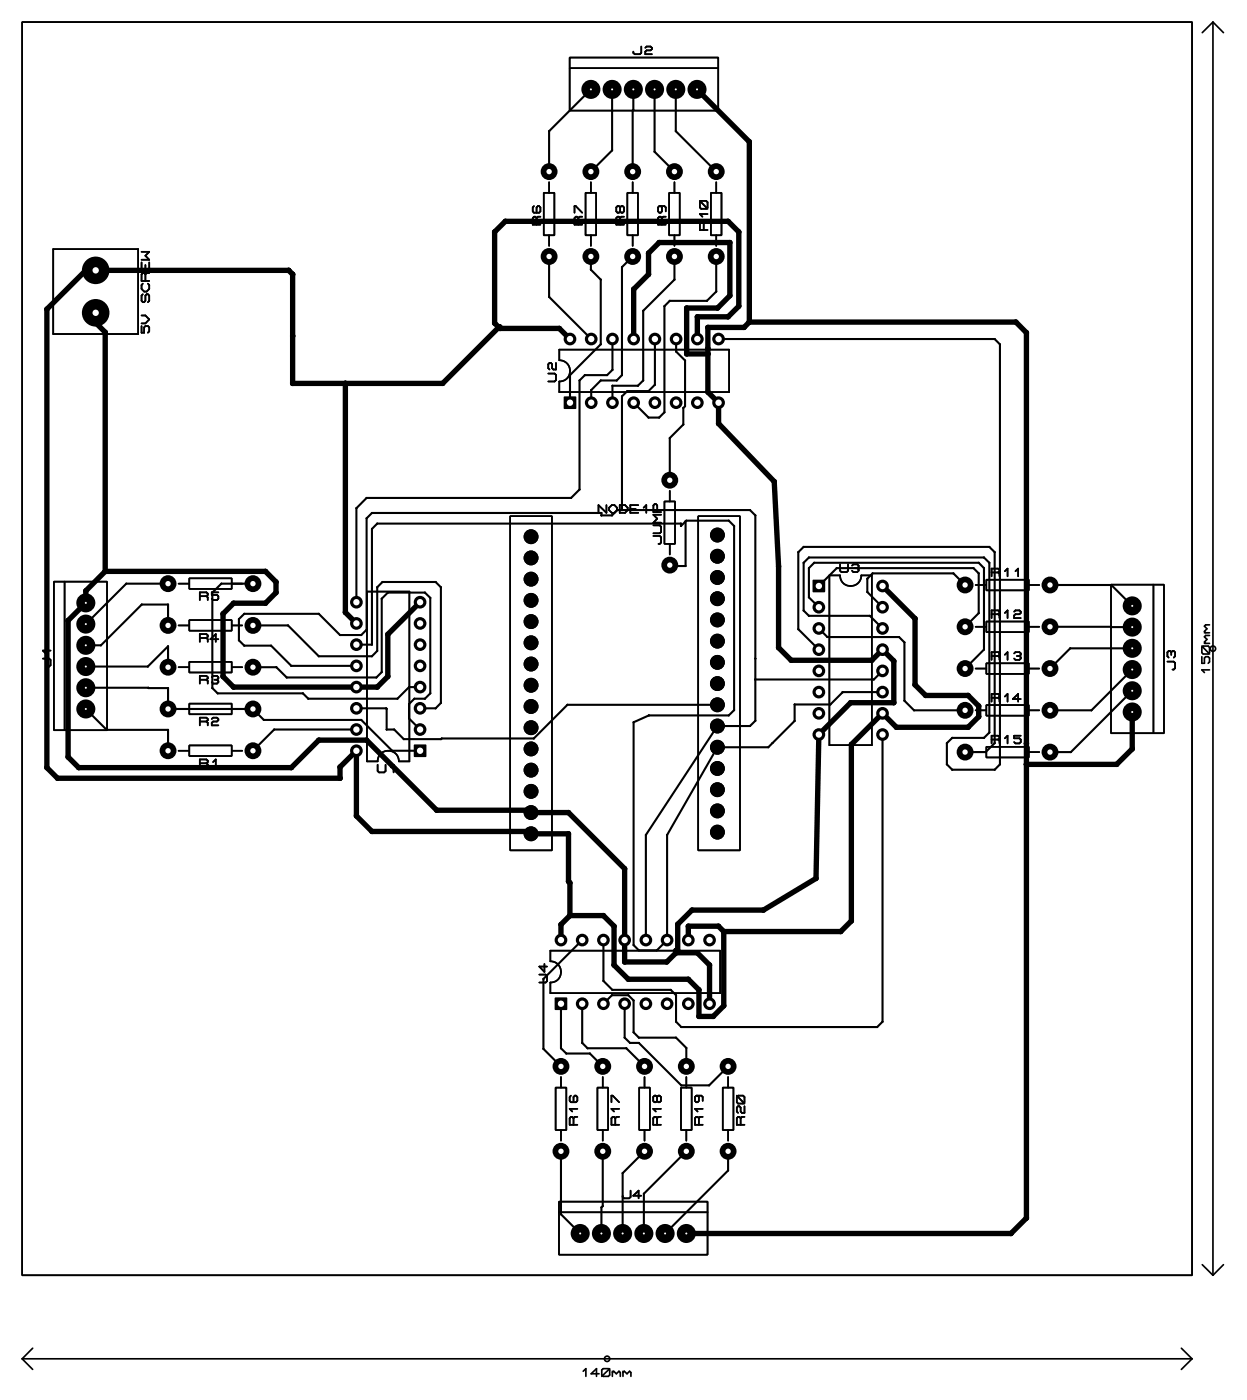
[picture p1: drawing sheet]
<svg xmlns="http://www.w3.org/2000/svg" width="149mm" height="168mm" viewBox="0 0 149 168" stroke-linecap="round" stroke-linejoin="round" font-family="sans-serif">
<g fill="#000">
<path d="M67.5 47.5h1.4v1.4h-1.4z" fill-rule="evenodd"/>
<path d="M97.3 69.4h1.4v1.5h-1.4z" fill-rule="evenodd"/>
<path d="M49.5 89.1h1.5v1.5h-1.5z" fill-rule="evenodd"/>
<path d="M66.4 119.4h1.5v1.5h-1.5z" fill-rule="evenodd"/>
<circle cx="65.7" cy="15.7" r=".12"/>
<circle cx="70.7" cy="10.7" r="1.14"/>
<circle cx="73.2" cy="10.7" r="1.14"/>
<circle cx="73.2" cy="18" r=".12"/>
<circle cx="75.7" cy="13.2" r=".12"/>
<circle cx="75.8" cy="10.7" r="1.14"/>
<circle cx="75.8" cy="13.1" r=".12"/>
<circle cx="78.3" cy="10.7" r="1.14"/>
<circle cx="78.3" cy="18.2" r=".12"/>
<circle cx="80.9" cy="10.7" r="1.14"/>
<circle cx="80.9" cy="15.7" r=".12"/>
<circle cx="83.4" cy="10.7" r="1.14"/>
<circle cx="89.7" cy="17" r=".32"/>
<circle cx="5.6" cy="37" r=".32"/>
<circle cx="10.3" cy="32.4" r=".32"/>
<circle cx="10.3" cy="37.4" r=".32"/>
<circle cx="11.4" cy="37.4" r="1.65"/>
<circle cx="11.4" cy="32.4" r="1.65"/>
<circle cx="12.6" cy="39.8" r=".32"/>
<circle cx="34.5" cy="32.4" r=".32"/>
<circle cx="35" cy="32.8" r=".32"/>
<circle cx="59.2" cy="38.7" r=".32"/>
<circle cx="59.2" cy="27.8" r=".32"/>
<circle cx="59.7" cy="39.2" r=".32"/>
<circle cx="59.7" cy="39.1" r=".32"/>
<circle cx="59.8" cy="39.1" r=".32"/>
<circle cx="59.8" cy="39.3" r=".32"/>
<circle cx="60.5" cy="26.5" r=".32"/>
<circle cx="65.7" cy="30.7" r="1.01"/>
<circle cx="65.7" cy="20.5" r="1.01"/>
<circle cx="65.7" cy="35.5" r=".12"/>
<circle cx="66.9" cy="39.3" r=".32"/>
<circle cx="70.7" cy="20.5" r="1.01"/>
<circle cx="70.7" cy="30.7" r="1.01"/>
<circle cx="70.7" cy="32.3" r=".12"/>
<circle cx="71.9" cy="33.5" r=".12"/>
<circle cx="74.4" cy="32" r=".12"/>
<circle cx="75.7" cy="30.7" r="1.01"/>
<circle cx="75.7" cy="20.5" r="1.01"/>
<circle cx="75.8" cy="34.6" r=".32"/>
<circle cx="77" cy="37.2" r=".12"/>
<circle cx="77.6" cy="30.3" r=".32"/>
<circle cx="77.6" cy="32.8" r=".32"/>
<circle cx="78.9" cy="29" r=".32"/>
<circle cx="79.5" cy="36.6" r=".12"/>
<circle cx="80.1" cy="36" r=".12"/>
<circle cx="80.7" cy="20.5" r="1.01"/>
<circle cx="80.7" cy="30.7" r="1.01"/>
<circle cx="80.7" cy="33.5" r=".12"/>
<circle cx="82.2" cy="36.9" r=".32"/>
<circle cx="83.4" cy="37.9" r=".32"/>
<circle cx="84.6" cy="36" r=".12"/>
<circle cx="84.7" cy="39.2" r=".32"/>
<circle cx="85.7" cy="20.5" r="1.01"/>
<circle cx="85.7" cy="30.7" r="1.01"/>
<circle cx="85.7" cy="34.9" r=".12"/>
<circle cx="85.9" cy="36.9" r=".32"/>
<circle cx="87.1" cy="37.9" r=".32"/>
<circle cx="87.1" cy="26.5" r=".32"/>
<circle cx="87.3" cy="29" r=".32"/>
<circle cx="87.3" cy="35.4" r=".32"/>
<circle cx="88.4" cy="36.6" r=".32"/>
<circle cx="88.4" cy="27.8" r=".32"/>
<circle cx="89" cy="39.2" r=".32"/>
<circle cx="89.7" cy="38.5" r=".32"/>
<circle cx="121.6" cy="38.5" r=".32"/>
<circle cx="122.8" cy="39.8" r=".32"/>
<circle cx="35" cy="45.9" r=".32"/>
<circle cx="35" cy="40.2" r=".32"/>
<circle cx="41.3" cy="45.9" r=".32"/>
<circle cx="43.9" cy="59.6" r=".12"/>
<circle cx="53" cy="45.9" r=".32"/>
<circle cx="68.2" cy="40.6" r=".76"/>
<circle cx="68.2" cy="44.9" r=".12"/>
<circle cx="68.3" cy="59.6" r=".12"/>
<circle cx="69.3" cy="45.5" r=".12"/>
<circle cx="69.3" cy="58.6" r=".12"/>
<circle cx="70" cy="44.9" r=".12"/>
<circle cx="70.7" cy="40.6" r=".76"/>
<circle cx="70.7" cy="48.2" r=".76"/>
<circle cx="70.7" cy="46.7" r=".12"/>
<circle cx="71.9" cy="41.2" r=".12"/>
<circle cx="71.9" cy="45.5" r=".12"/>
<circle cx="72.6" cy="44.9" r=".12"/>
<circle cx="73.3" cy="40.6" r=".76"/>
<circle cx="73.3" cy="48.2" r=".76"/>
<circle cx="73.3" cy="46.2" r=".12"/>
<circle cx="73.3" cy="44.3" r=".12"/>
<circle cx="73.8" cy="45.5" r=".12"/>
<circle cx="74.4" cy="44.9" r=".12"/>
<circle cx="74.4" cy="47.4" r=".12"/>
<circle cx="75.1" cy="46.8" r=".12"/>
<circle cx="75.8" cy="48.2" r=".76"/>
<circle cx="75.8" cy="40.6" r=".76"/>
<circle cx="76.3" cy="46.2" r=".12"/>
<circle cx="77" cy="45.5" r=".12"/>
<circle cx="77.6" cy="50" r=".12"/>
<circle cx="77.6" cy="46.8" r=".12"/>
<circle cx="78.4" cy="48.2" r=".76"/>
<circle cx="78.4" cy="40.6" r=".76"/>
<circle cx="78.4" cy="46" r=".12"/>
<circle cx="78.9" cy="50" r=".12"/>
<circle cx="79.5" cy="49.3" r=".12"/>
<circle cx="80.1" cy="57.5" r="1.01"/>
<circle cx="80.1" cy="52.4" r=".12"/>
<circle cx="80.9" cy="48.2" r=".76"/>
<circle cx="80.9" cy="40.6" r=".76"/>
<circle cx="80.9" cy="42.1" r=".12"/>
<circle cx="81.8" cy="48.8" r=".12"/>
<circle cx="81.8" cy="50.8" r=".12"/>
<circle cx="82" cy="43.1" r=".12"/>
<circle cx="82" cy="48.6" r=".12"/>
<circle cx="82.2" cy="42.4" r=".32"/>
<circle cx="83.4" cy="40.6" r=".76"/>
<circle cx="83.4" cy="48.2" r=".76"/>
<circle cx="84.7" cy="42.4" r=".32"/>
<circle cx="84.7" cy="46.9" r=".32"/>
<circle cx="84.7" cy="41.7" r=".32"/>
<circle cx="86" cy="48.2" r=".76"/>
<circle cx="86" cy="40.6" r=".76"/>
<circle cx="86" cy="50.7" r=".32"/>
<circle cx="92.6" cy="57.6" r=".32"/>
<circle cx="119" cy="40.6" r=".12"/>
<circle cx="119.7" cy="41.2" r=".12"/>
<circle cx="8.1" cy="74.3" r=".32"/>
<circle cx="10.3" cy="72.2" r="1.14"/>
<circle cx="10.3" cy="77.2" r="1.14"/>
<circle cx="10.3" cy="79.8" r="1.14"/>
<circle cx="10.3" cy="74.7" r="1.14"/>
<circle cx="10.3" cy="70.7" r=".32"/>
<circle cx="12.1" cy="77.2" r=".12"/>
<circle cx="12.6" cy="68.4" r=".32"/>
<circle cx="15.1" cy="69.9" r=".12"/>
<circle cx="17" cy="72.4" r=".12"/>
<circle cx="17.7" cy="79.8" r=".12"/>
<circle cx="20.1" cy="74.9" r="1.01"/>
<circle cx="20.1" cy="79.9" r="1.01"/>
<circle cx="20.1" cy="69.9" r="1.01"/>
<circle cx="20.1" cy="77.4" r=".12"/>
<circle cx="20.1" cy="72.4" r=".12"/>
<circle cx="25.4" cy="70.9" r=".12"/>
<circle cx="26.5" cy="69.9" r=".12"/>
<circle cx="26.7" cy="73.5" r=".32"/>
<circle cx="27.9" cy="72.2" r=".32"/>
<circle cx="28.6" cy="74.1" r=".12"/>
<circle cx="28.6" cy="76.6" r=".12"/>
<circle cx="29.2" cy="73.5" r=".12"/>
<circle cx="29.2" cy="77.3" r=".12"/>
<circle cx="30.3" cy="74.9" r="1.01"/>
<circle cx="30.3" cy="69.9" r="1.01"/>
<circle cx="30.3" cy="79.9" r="1.01"/>
<circle cx="31.8" cy="68.4" r=".32"/>
<circle cx="31.8" cy="72.2" r=".32"/>
<circle cx="32.4" cy="77.3" r=".12"/>
<circle cx="33" cy="69.7" r=".32"/>
<circle cx="33" cy="70.9" r=".32"/>
<circle cx="33.1" cy="79.9" r=".12"/>
<circle cx="34.5" cy="74.9" r=".12"/>
<circle cx="34.9" cy="79.7" r=".12"/>
<circle cx="38.1" cy="78.5" r=".12"/>
<circle cx="38.1" cy="73.5" r=".12"/>
<circle cx="40.7" cy="76" r=".12"/>
<circle cx="41.3" cy="73.3" r=".32"/>
<circle cx="42.6" cy="74.6" r=".76"/>
<circle cx="42.6" cy="72.1" r=".76"/>
<circle cx="42.6" cy="79.7" r=".76"/>
<circle cx="42.6" cy="77.2" r=".76"/>
<circle cx="42.6" cy="60.8" r=".12"/>
<circle cx="43.2" cy="76" r=".12"/>
<circle cx="43.9" cy="62" r=".12"/>
<circle cx="43.9" cy="75.4" r=".12"/>
<circle cx="44.5" cy="78.5" r=".12"/>
<circle cx="44.5" cy="77.2" r=".12"/>
<circle cx="44.5" cy="61.4" r=".12"/>
<circle cx="44.5" cy="63.3" r=".12"/>
<circle cx="45.1" cy="62.7" r=".12"/>
<circle cx="45.1" cy="77.9" r=".12"/>
<circle cx="45.1" cy="70.3" r=".12"/>
<circle cx="45.7" cy="71.7" r=".12"/>
<circle cx="45.8" cy="69.7" r=".12"/>
<circle cx="46.4" cy="75.9" r=".32"/>
<circle cx="46.4" cy="70.9" r=".12"/>
<circle cx="50.3" cy="72.1" r=".76"/>
<circle cx="50.3" cy="74.6" r=".76"/>
<circle cx="50.3" cy="79.7" r=".76"/>
<circle cx="50.3" cy="77.2" r=".76"/>
<circle cx="50.8" cy="70.9" r=".12"/>
<circle cx="51.5" cy="71.6" r=".12"/>
<circle cx="52.1" cy="69.7" r=".12"/>
<circle cx="52.8" cy="70.3" r=".12"/>
<circle cx="63.5" cy="76.9" r=".89"/>
<circle cx="63.5" cy="66.8" r=".89"/>
<circle cx="63.5" cy="69.3" r=".89"/>
<circle cx="63.5" cy="79.5" r=".89"/>
<circle cx="63.5" cy="64.2" r=".89"/>
<circle cx="63.5" cy="74.4" r=".89"/>
<circle cx="63.5" cy="71.9" r=".89"/>
<circle cx="63.5" cy="69.3" r=".76"/>
<circle cx="63.5" cy="66.8" r=".76"/>
<circle cx="63.5" cy="74.4" r=".76"/>
<circle cx="63.5" cy="76.9" r=".76"/>
<circle cx="63.5" cy="79.5" r=".76"/>
<circle cx="63.5" cy="64.2" r=".76"/>
<circle cx="63.5" cy="71.9" r=".76"/>
<circle cx="72" cy="61.7" r=".12"/>
<circle cx="72" cy="61.4" r=".12"/>
<circle cx="73.2" cy="61.7" r=".12"/>
<circle cx="73.9" cy="61" r=".12"/>
<circle cx="74.4" cy="61" r=".12"/>
<circle cx="80.1" cy="67.6" r="1.01"/>
<circle cx="80.2" cy="67.7" r=".12"/>
<circle cx="81.5" cy="63" r=".12"/>
<circle cx="81.5" cy="62.7" r=".12"/>
<circle cx="82" cy="67.8" r=".12"/>
<circle cx="82" cy="62.4" r=".12"/>
<circle cx="82.1" cy="62.3" r=".12"/>
<circle cx="85.8" cy="74.2" r=".89"/>
<circle cx="85.8" cy="66.6" r=".89"/>
<circle cx="85.8" cy="79.3" r=".89"/>
<circle cx="85.8" cy="71.7" r=".89"/>
<circle cx="85.8" cy="69.1" r=".89"/>
<circle cx="85.8" cy="76.7" r=".89"/>
<circle cx="85.8" cy="64" r=".89"/>
<circle cx="85.8" cy="79.3" r=".76"/>
<circle cx="85.8" cy="69.1" r=".76"/>
<circle cx="85.8" cy="74.2" r=".76"/>
<circle cx="85.8" cy="66.6" r=".76"/>
<circle cx="85.8" cy="71.7" r=".76"/>
<circle cx="85.8" cy="64" r=".76"/>
<circle cx="85.8" cy="76.7" r=".76"/>
<circle cx="87.2" cy="62.3" r=".12"/>
<circle cx="87.9" cy="63" r=".12"/>
<circle cx="89.8" cy="61.1" r=".12"/>
<circle cx="90.4" cy="78.8" r=".12"/>
<circle cx="90.4" cy="61.7" r=".12"/>
<circle cx="93.2" cy="67.8" r=".32"/>
<circle cx="93.2" cy="77.5" r=".32"/>
<circle cx="94.7" cy="79" r=".32"/>
<circle cx="95.5" cy="66.1" r=".12"/>
<circle cx="95.5" cy="75.3" r=".12"/>
<circle cx="96.2" cy="67.4" r=".12"/>
<circle cx="96.2" cy="65.5" r=".12"/>
<circle cx="96.2" cy="73.1" r=".12"/>
<circle cx="96.8" cy="73.7" r=".12"/>
<circle cx="96.8" cy="71.5" r=".12"/>
<circle cx="96.8" cy="68" r=".12"/>
<circle cx="96.8" cy="66.7" r=".12"/>
<circle cx="97.4" cy="67.4" r=".12"/>
<circle cx="98" cy="75.2" r=".76"/>
<circle cx="98" cy="77.8" r=".76"/>
<circle cx="98" cy="72.7" r=".76"/>
<circle cx="99" cy="76.3" r=".12"/>
<circle cx="100.1" cy="68" r=".12"/>
<circle cx="103.8" cy="70.9" r=".12"/>
<circle cx="103.8" cy="69.3" r=".12"/>
<circle cx="104.1" cy="73.7" r=".12"/>
<circle cx="104.3" cy="79" r=".32"/>
<circle cx="104.4" cy="68.6" r=".12"/>
<circle cx="105.6" cy="72.7" r=".76"/>
<circle cx="105.6" cy="70.1" r=".76"/>
<circle cx="105.6" cy="77.8" r=".76"/>
<circle cx="105.6" cy="75.2" r=".76"/>
<circle cx="107" cy="79.1" r=".32"/>
<circle cx="107.6" cy="76.2" r=".12"/>
<circle cx="108.2" cy="76.9" r=".12"/>
<circle cx="109.5" cy="74" r=".32"/>
<circle cx="114.1" cy="68.6" r=".12"/>
<circle cx="115.5" cy="75" r="1.01"/>
<circle cx="115.5" cy="70" r="1.01"/>
<circle cx="116.5" cy="68" r=".12"/>
<circle cx="117.1" cy="67.4" r=".12"/>
<circle cx="117.1" cy="68.6" r=".12"/>
<circle cx="117.1" cy="73.4" r=".12"/>
<circle cx="117.7" cy="68" r=".12"/>
<circle cx="117.7" cy="77.7" r=".12"/>
<circle cx="117.7" cy="66.7" r=".12"/>
<circle cx="118.4" cy="65.5" r=".12"/>
<circle cx="118.4" cy="67.4" r=".12"/>
<circle cx="119" cy="66.1" r=".12"/>
<circle cx="125.6" cy="70" r="1.01"/>
<circle cx="125.6" cy="75" r="1.01"/>
<circle cx="128.1" cy="77.6" r=".12"/>
<circle cx="132.9" cy="75" r=".12"/>
<circle cx="133" cy="75.1" r=".12"/>
<circle cx="133" cy="70" r=".12"/>
<circle cx="135.5" cy="72.5" r="1.14"/>
<circle cx="135.5" cy="77.6" r="1.14"/>
<circle cx="135.5" cy="75.1" r="1.14"/>
<circle cx="5.6" cy="91.9" r=".32"/>
<circle cx="6.9" cy="93.1" r=".32"/>
<circle cx="8.1" cy="90.6" r=".32"/>
<circle cx="9.4" cy="91.9" r=".32"/>
<circle cx="10.3" cy="84.9" r="1.14"/>
<circle cx="10.3" cy="82.3" r="1.14"/>
<circle cx="12.8" cy="87.4" r=".12"/>
<circle cx="17.8" cy="82.3" r=".12"/>
<circle cx="17.8" cy="82.4" r=".12"/>
<circle cx="20.1" cy="84.9" r="1.01"/>
<circle cx="20.1" cy="89.9" r="1.01"/>
<circle cx="20.1" cy="87.4" r=".12"/>
<circle cx="20.1" cy="82.4" r=".12"/>
<circle cx="25.4" cy="82.4" r=".12"/>
<circle cx="26.1" cy="83" r=".12"/>
<circle cx="26.7" cy="81" r=".32"/>
<circle cx="27.9" cy="82.2" r=".32"/>
<circle cx="30.3" cy="84.9" r="1.01"/>
<circle cx="30.3" cy="89.9" r="1.01"/>
<circle cx="31.6" cy="86.2" r=".12"/>
<circle cx="32.8" cy="87.3" r=".12"/>
<circle cx="34.3" cy="81.1" r=".12"/>
<circle cx="34.9" cy="91.9" r=".32"/>
<circle cx="36.3" cy="83" r=".12"/>
<circle cx="36.9" cy="83.6" r=".12"/>
<circle cx="38.1" cy="88.6" r=".32"/>
<circle cx="40.7" cy="93.1" r=".32"/>
<circle cx="40.7" cy="91.8" r=".32"/>
<circle cx="42.6" cy="84.8" r=".76"/>
<circle cx="42.6" cy="89.9" r=".76"/>
<circle cx="42.6" cy="87.3" r=".76"/>
<circle cx="42.6" cy="82.2" r=".76"/>
<circle cx="42.6" cy="97.7" r=".32"/>
<circle cx="43.2" cy="86.2" r=".12"/>
<circle cx="43.9" cy="88.6" r=".32"/>
<circle cx="44.5" cy="99.5" r=".32"/>
<circle cx="45" cy="81.1" r=".12"/>
<circle cx="45.1" cy="82.2" r=".32"/>
<circle cx="45.7" cy="80.4" r=".12"/>
<circle cx="46.2" cy="84.8" r=".12"/>
<circle cx="46.3" cy="84.8" r=".12"/>
<circle cx="46.3" cy="87.3" r=".12"/>
<circle cx="46.4" cy="81" r=".32"/>
<circle cx="46.9" cy="89.9" r=".12"/>
<circle cx="47.2" cy="87.3" r=".12"/>
<circle cx="47.6" cy="83.6" r=".12"/>
<circle cx="48.3" cy="88.5" r=".12"/>
<circle cx="49" cy="84.3" r=".12"/>
<circle cx="49" cy="82.2" r=".12"/>
<circle cx="49" cy="86" r=".12"/>
<circle cx="49.6" cy="83.6" r=".12"/>
<circle cx="50.3" cy="87.3" r=".76"/>
<circle cx="50.3" cy="82.2" r=".76"/>
<circle cx="50.3" cy="84.8" r=".76"/>
<circle cx="50.9" cy="83.6" r=".12"/>
<circle cx="51.5" cy="83" r=".12"/>
<circle cx="52.1" cy="84.8" r=".12"/>
<circle cx="52.3" cy="97" r=".32"/>
<circle cx="52.8" cy="84.1" r=".12"/>
<circle cx="52.8" cy="88.5" r=".12"/>
<circle cx="52.9" cy="88.4" r=".12"/>
<circle cx="63" cy="97" r=".32"/>
<circle cx="63" cy="97.3" r=".32"/>
<circle cx="63" cy="99.5" r=".32"/>
<circle cx="63" cy="99.8" r=".32"/>
<circle cx="63.5" cy="84.6" r=".89"/>
<circle cx="63.5" cy="97.3" r=".89"/>
<circle cx="63.5" cy="89.6" r=".89"/>
<circle cx="63.5" cy="87.1" r=".89"/>
<circle cx="63.5" cy="92.2" r=".89"/>
<circle cx="63.5" cy="99.8" r=".89"/>
<circle cx="63.5" cy="94.7" r=".89"/>
<circle cx="63.5" cy="82" r=".89"/>
<circle cx="63.5" cy="97.3" r=".76"/>
<circle cx="63.5" cy="82" r=".76"/>
<circle cx="63.5" cy="87.1" r=".76"/>
<circle cx="63.5" cy="89.6" r=".76"/>
<circle cx="63.5" cy="94.7" r=".76"/>
<circle cx="63.5" cy="99.8" r=".76"/>
<circle cx="63.5" cy="84.6" r=".76"/>
<circle cx="63.5" cy="92.2" r=".76"/>
<circle cx="63.9" cy="88.4" r=".12"/>
<circle cx="67.9" cy="84.4" r=".12"/>
<circle cx="68" cy="97.3" r=".32"/>
<circle cx="68" cy="99.8" r=".32"/>
<circle cx="75.8" cy="86.5" r=".12"/>
<circle cx="77.3" cy="99.9" r=".12"/>
<circle cx="77.7" cy="85.6" r=".12"/>
<circle cx="79.8" cy="99.9" r=".12"/>
<circle cx="85.8" cy="97.1" r=".89"/>
<circle cx="85.8" cy="86.9" r=".89"/>
<circle cx="85.8" cy="84.4" r=".89"/>
<circle cx="85.8" cy="94.5" r=".89"/>
<circle cx="85.8" cy="81.8" r=".89"/>
<circle cx="85.8" cy="89.4" r=".89"/>
<circle cx="85.8" cy="99.6" r=".89"/>
<circle cx="85.8" cy="92" r=".89"/>
<circle cx="85.8" cy="94.5" r=".76"/>
<circle cx="85.8" cy="97.1" r=".76"/>
<circle cx="85.8" cy="84.4" r=".76"/>
<circle cx="85.8" cy="81.8" r=".76"/>
<circle cx="85.8" cy="89.4" r=".76"/>
<circle cx="85.8" cy="92" r=".76"/>
<circle cx="85.8" cy="86.9" r=".76"/>
<circle cx="85.8" cy="99.6" r=".76"/>
<circle cx="87.2" cy="85.6" r=".12"/>
<circle cx="87.9" cy="85" r=".12"/>
<circle cx="89.8" cy="86.9" r=".12"/>
<circle cx="90.4" cy="81.3" r=".12"/>
<circle cx="90.4" cy="86.3" r=".12"/>
<circle cx="91.9" cy="89.4" r=".12"/>
<circle cx="92.4" cy="88.9" r=".12"/>
<circle cx="95.1" cy="84.3" r=".12"/>
<circle cx="95.1" cy="86.3" r=".12"/>
<circle cx="98" cy="80.3" r=".76"/>
<circle cx="98" cy="82.8" r=".76"/>
<circle cx="98" cy="85.4" r=".76"/>
<circle cx="98" cy="87.9" r=".76"/>
<circle cx="99.4" cy="84.3" r=".12"/>
<circle cx="100.8" cy="82.9" r=".12"/>
<circle cx="100.8" cy="82.8" r=".12"/>
<circle cx="101.8" cy="84.1" r=".32"/>
<circle cx="101.9" cy="89.1" r=".32"/>
<circle cx="104.6" cy="81.3" r=".12"/>
<circle cx="105.6" cy="85.4" r=".76"/>
<circle cx="105.6" cy="82.8" r=".76"/>
<circle cx="105.6" cy="80.3" r=".76"/>
<circle cx="105.6" cy="87.9" r=".76"/>
<circle cx="107" cy="84.1" r=".32"/>
<circle cx="107.3" cy="87" r=".32"/>
<circle cx="108.2" cy="83.9" r=".12"/>
<circle cx="109.4" cy="85" r=".12"/>
<circle cx="109.5" cy="82" r=".32"/>
<circle cx="110.8" cy="83.2" r=".32"/>
<circle cx="113.3" cy="88.9" r=".12"/>
<circle cx="113.3" cy="91.5" r=".12"/>
<circle cx="113.9" cy="92.1" r=".12"/>
<circle cx="113.9" cy="88.3" r=".12"/>
<circle cx="115.5" cy="80" r="1.01"/>
<circle cx="115.5" cy="90" r="1.01"/>
<circle cx="115.5" cy="85" r="1.01"/>
<circle cx="115.8" cy="83.2" r=".32"/>
<circle cx="115.8" cy="87" r=".32"/>
<circle cx="117.1" cy="84.5" r=".32"/>
<circle cx="117.1" cy="85.8" r=".32"/>
<circle cx="117.7" cy="88.3" r=".12"/>
<circle cx="117.9" cy="90" r=".12"/>
<circle cx="118.4" cy="87.7" r=".12"/>
<circle cx="119" cy="88.9" r=".12"/>
<circle cx="119" cy="92.1" r=".12"/>
<circle cx="119.7" cy="91.5" r=".12"/>
<circle cx="122.8" cy="89" r=".32"/>
<circle cx="122.8" cy="91.5" r=".32"/>
<circle cx="125.6" cy="80" r="1.01"/>
<circle cx="125.6" cy="85" r="1.01"/>
<circle cx="125.6" cy="90" r="1.01"/>
<circle cx="128.1" cy="90" r=".12"/>
<circle cx="130.6" cy="85" r=".12"/>
<circle cx="133.6" cy="91.5" r=".32"/>
<circle cx="135.5" cy="85.2" r="1.14"/>
<circle cx="135.5" cy="82.7" r="1.14"/>
<circle cx="135.5" cy="80.1" r="1.14"/>
<circle cx="135.5" cy="89.6" r=".32"/>
<circle cx="65" cy="117.2" r=".12"/>
<circle cx="67.1" cy="112.5" r=".76"/>
<circle cx="67.1" cy="110.7" r=".32"/>
<circle cx="68" cy="105.5" r=".32"/>
<circle cx="68.2" cy="105.7" r=".32"/>
<circle cx="68.2" cy="109.6" r=".32"/>
<circle cx="69.7" cy="112.5" r=".76"/>
<circle cx="72.2" cy="112.5" r=".76"/>
<circle cx="72.2" cy="109.6" r=".32"/>
<circle cx="72.2" cy="117.4" r=".12"/>
<circle cx="73.2" cy="119.1" r=".12"/>
<circle cx="73.3" cy="118.5" r=".12"/>
<circle cx="73.5" cy="115.5" r=".32"/>
<circle cx="73.5" cy="110.9" r=".32"/>
<circle cx="74.7" cy="112.5" r=".76"/>
<circle cx="74.7" cy="115.1" r=".32"/>
<circle cx="74.7" cy="104" r=".32"/>
<circle cx="75.2" cy="117.2" r=".32"/>
<circle cx="75.2" cy="119.1" r=".12"/>
<circle cx="75.8" cy="119.7" r=".12"/>
<circle cx="75.8" cy="113.1" r=".12"/>
<circle cx="76.4" cy="113.7" r=".12"/>
<circle cx="77.3" cy="112.5" r=".76"/>
<circle cx="78.6" cy="113.7" r=".12"/>
<circle cx="79.8" cy="115.1" r=".32"/>
<circle cx="79.8" cy="112.5" r=".76"/>
<circle cx="80.3" cy="118.5" r=".12"/>
<circle cx="80.9" cy="113.7" r=".32"/>
<circle cx="80.9" cy="114" r=".32"/>
<circle cx="80.9" cy="119.1" r=".12"/>
<circle cx="81.1" cy="113.7" r=".32"/>
<circle cx="81.1" cy="110.6" r=".32"/>
<circle cx="82.4" cy="112.5" r=".76"/>
<circle cx="82.4" cy="110.9" r=".32"/>
<circle cx="82.4" cy="117.2" r=".32"/>
<circle cx="82.8" cy="108.9" r=".32"/>
<circle cx="83.4" cy="114" r=".32"/>
<circle cx="83.6" cy="118.5" r=".32"/>
<circle cx="84.9" cy="112.5" r=".76"/>
<circle cx="84.9" cy="115.5" r=".32"/>
<circle cx="86" cy="110.9" r=".32"/>
<circle cx="86.6" cy="111.5" r=".32"/>
<circle cx="91.4" cy="108.9" r=".32"/>
<circle cx="97.6" cy="105.1" r=".32"/>
<circle cx="100.6" cy="111.5" r=".32"/>
<circle cx="101.9" cy="110.2" r=".32"/>
<circle cx="65" cy="125.5" r=".12"/>
<circle cx="67.1" cy="137.8" r="1.01"/>
<circle cx="67.1" cy="127.6" r="1.01"/>
<circle cx="67.1" cy="125.5" r=".12"/>
<circle cx="67.8" cy="126.1" r=".12"/>
<circle cx="69.7" cy="120.1" r=".76"/>
<circle cx="69.7" cy="124.8" r=".12"/>
<circle cx="70.3" cy="125.5" r=".12"/>
<circle cx="70.6" cy="126.1" r=".12"/>
<circle cx="72.1" cy="137.8" r="1.01"/>
<circle cx="72.1" cy="127.6" r="1.01"/>
<circle cx="72.2" cy="120.1" r=".76"/>
<circle cx="74.7" cy="120.1" r=".76"/>
<circle cx="74.7" cy="124.2" r=".12"/>
<circle cx="74.9" cy="125.5" r=".12"/>
<circle cx="75.4" cy="124.8" r=".12"/>
<circle cx="75.8" cy="123.6" r=".12"/>
<circle cx="76.4" cy="124.2" r=".12"/>
<circle cx="76.4" cy="124.8" r=".12"/>
<circle cx="77.1" cy="127.6" r="1.01"/>
<circle cx="77.1" cy="137.8" r="1.01"/>
<circle cx="77.3" cy="120.1" r=".76"/>
<circle cx="79.8" cy="120.1" r=".76"/>
<circle cx="80.9" cy="122.3" r=".12"/>
<circle cx="80.9" cy="124.2" r=".12"/>
<circle cx="81.5" cy="122.9" r=".12"/>
<circle cx="81.5" cy="129.9" r=".12"/>
<circle cx="82.1" cy="137.8" r="1.01"/>
<circle cx="82.1" cy="127.6" r="1.01"/>
<circle cx="82.1" cy="125.4" r=".12"/>
<circle cx="82.4" cy="120.1" r=".76"/>
<circle cx="83.6" cy="121.7" r=".32"/>
<circle cx="84.9" cy="129.9" r=".12"/>
<circle cx="84.9" cy="120.1" r=".76"/>
<circle cx="85.3" cy="121.7" r=".32"/>
<circle cx="86.6" cy="120.4" r=".32"/>
<circle cx="87.1" cy="137.8" r="1.01"/>
<circle cx="87.1" cy="127.6" r="1.01"/>
<circle cx="105" cy="122.9" r=".12"/>
<circle cx="105.6" cy="122.3" r=".12"/>
<circle cx="67.1" cy="145.3" r=".12"/>
<circle cx="69.4" cy="147.6" r="1.14"/>
<circle cx="72" cy="147.6" r="1.14"/>
<circle cx="72" cy="144.5" r=".12"/>
<circle cx="72.1" cy="144.4" r=".12"/>
<circle cx="74.5" cy="147.6" r="1.14"/>
<circle cx="74.5" cy="140.4" r=".12"/>
<circle cx="77" cy="147.6" r="1.14"/>
<circle cx="77" cy="142.9" r=".12"/>
<circle cx="79.6" cy="147.6" r="1.14"/>
<circle cx="82.1" cy="147.6" r="1.14"/>
<circle cx="87.1" cy="140.1" r=".12"/>
<circle cx="121" cy="147.6" r=".32"/>
<circle cx="122.8" cy="145.8" r=".32"/>
</g>
<g fill="none" stroke="#000" stroke-width=".2">
<path d="M2.6 2.6h140v150h-140zM68.2 6.9h17.7v6.3h-17.7zM68.2 8.2h17.7M76.7 5.6v.7l-.1 .2h-.7l-.1-.2v-.1M77.2 5.7l.2-.1h.4l.2 .1v.2l-.2 .1h-.4l-.2 .2v.3h.8M6.4 29.8h10.1v10.2h-10.1zM16.9 31.4v1h1v-1M16.9 39v.8h.3v-.6l.2-.2h.3l.2 .2v.5l-.2 .1M16.9 37.8h.5l.5 .4-.5 .5h-.5M16.9 30.1h1l-.5 .5 .5 .5h-1M17.1 33.9l-.2 .2v.5l.3 .3h.3l.4-.3v-.5l-.2-.2M17.1 35.2l-.2 .2v.6l.2 .2h.1l.2-.2v-.6l.1-.2h.2l.2 .2v.6l-.2 .2"/>
<path d="M17.4 32.8l-.2-.1h-.1l-.2 .1v.8h1M17.4 31.7v.7M17.4 32.8v.8M17.9 32.7h-.4l-.1 .1M63.9 24.7l-.2 .1v.5l.2 .2h.6l.2-.2v-.5l-.2-.1h-.1l-.2 .1v.7M64.2 26.1l-.1-.2h-.2l-.2 .2v.8h1M64.2 26.1v.8M64.7 25.9h-.3l-.2 .2M65.1 23.1h1.2v5.1h-1.2zM65.7 21.8v1.3M65.7 28.2v1.2M68.7 25.5v-.8h.2l.8 .8"/>
<path d="M69.2 26.1l-.1-.2h-.2l-.2 .2v.8h1M69.2 26.1v.8M69.7 25.9h-.3l-.2 .2M70.1 23.1h1.2v5.1h-1.2zM70.7 21.8v1.3M70.7 28.2v1.2M74.2 26.1l-.1-.2h-.2l-.2 .2v.8h1M74.2 24.8l-.1-.1h-.2l-.2 .1v.5l.2 .2h.2l.1-.2M74.2 24.8l.2-.1h.1l.2 .1v.5l-.2 .2h-.1l-.2-.2M74.2 24.8v.5M74.2 26.1v.8M74.7 25.9h-.3l-.2 .2"/>
<path d="M75.1 23.1h1.2v5.1h-1.2zM75.7 21.8v1.3M75.7 28.2v1.2M79.1 24.7l.1 .1v.5l-.1 .2h-.2l-.2-.2v-.5l.2-.1h.6l.2 .1v.5M79.2 26.1l-.1-.2h-.2l-.2 .2v.8h1M79.2 26.1v.8M79.7 25.9h-.3l-.2 .2M80.1 23.1h1.2v5.1h-1.2zM80.7 21.8v1.3M80.7 28.2v1.2M83.7 24l1 1M83.9 24h.6l.2 .2v.6l-.2 .2h-.6l-.2-.2v-.6z"/>
<path d="M84.2 26.7l-.1-.1h-.2l-.2 .1v.8h1M84.2 26.7v.8M84.7 26.6h-.3l-.2 .1M84.7 25.6h-1l.4 .3M85.1 23.1h1.2v5.1h-1.2zM85.7 21.8v1.3M85.7 28.2v1.2M65.6 44.7h.8l.1 .2v.6l-.1 .2h-.8M66.5 43.4v.8h-.3l-.1-.1v-.5l-.2-.2h-.1l-.2 .2v.5l.2 .1M66.9 41.8h20.3v5.1h-20.3v-1.2a1.27 1.27 0 0 0 1.3-1.3 1.27 1.27 0 0 0-1.3-1.3zM80.1 58.7v1.3M5.1 78.8h.8l.1 .2v.6l-.1 .2h-.2"/>
<path d="M6 77.9h-.9l.3 .3M6.4 69.6h6.4v17.8h-6.4zM7.7 69.6v17.8M21.4 79.9h1.2M21.4 74.9h1.2M21.4 69.9h1.2M22.6 79.2h5.1v1.3h-5.1zM22.6 74.2h5.1v1.3h-5.1zM22.6 69.2h5.1v1.3h-5.1zM23.9 76.4h.8M23.9 71.4h.8M24.7 71.4l.2-.2v-.2l-.2-.1h-.8v.9"/>
<path d="M24.7 76.4l.2-.2v-.2l-.2-.1h-.8v.9M24.7 71.4l.2 .1v.3M24.7 76.4l.2 .1v.3M26.1 76.5h-.9l.6-.6v.9M26.1 70.9h-.8v.3h.7l.1 .2v.3l-.1 .1h-.5l-.2-.1M27.7 79.9h1.3M27.7 74.9h1.3M27.7 69.9h1.3M43.9 70.8h5.1v20.3h-1.3a1.27 1.27 0 0 0-1.2-1.2 1.27 1.27 0 0 0-1.3 1.2h-1.3zM61 61.8h5v40h-5zM72.6 60.5v.9l-1-.9v.9M72.9 60.8l.3-.3h.3l.3 .3v.3l-.3 .3h-.3l-.3-.3z"/>
<path d="M74.2 60.5h.6l.3 .3v.3l-.3 .3h-.6zM75.4 60.9h.7M76.4 60.5h-1v.9h1M77 60.8l.3-.3v.9M78.2 64.1h.7l.2 .2v.6l-.2 .2h-.1M78.2 62.9h.7l.2 .1v.7l-.2 .1h-.7M78.6 61.3v-.8l-.1-.2h-.2l-.1 .2v.8h.9M79.1 61.6h-.9l.4 .5-.4 .5h.9M79.5 60h1.3v5.1h-1.3zM80.1 65.1v1.3M83.5 61.8h5v40h-5zM99.2 68.9h1.3a1.27 1.27 0 0 0 1.3 1.2 1.27 1.27 0 0 0 1.3-1.2h1.2v20.3h-5.1z"/>
<path d="M100.5 67.5v.8l.2 .2h.6l.2-.2v-.8M102 67.7l.1-.2h.5l.1 .2v.2l-.1 .1M102.3 68h.3M102.6 68l.1 .2v.1l-.1 .2h-.5l-.1-.2M116.7 70h1.3M116.7 75h1.3M118 69.4h5.1v1.3h-5.1zM118 74.4h5.1v1.3h-5.1zM118 79.4h5.1v1.3h-5.1zM118.7 68.5h.7M118.7 73.5h.7M118.7 78.5h.7"/>
<path d="M119.4 68.5l.2-.1v-.2l-.2-.1h-.7v.9M119.4 73.5l.2-.1v-.2l-.2-.1h-.7v.9M119.4 78.5l.2-.1v-.2l-.2-.1h-.7v.9M119.4 68.5l.2 .2v.3M119.4 73.5l.2 .2v.3M119.4 78.5l.2 .2v.3M120.2 68.4l.4-.3v.9M120.2 73.4l.4-.3v.9M120.2 78.4l.4-.3v.9M121.4 73.2l.1-.1h.5l.1 .1v.2l-.1 .1h-.5l-.1 .2v.3h.7M121.4 78.2l.1-.1h.5l.1 .1v.2l-.1 .1M121.5 68.4l.3-.3v.9"/>
<path d="M121.7 78.5h.3M122 78.5l.1 .2v.1l-.1 .2h-.5l-.1-.2M123.1 70h1.3M123.1 75h1.3M132.9 70h6.4v17.8h-6.4zM138 70v17.8M139.7 79.2h.8l.1 .1v.7l-.1 .1h-.2M140.2 78.1l.1-.2h.2l.1 .2v.4l-.1 .2M140.2 78.1l-.2-.2h-.2l-.1 .2v.4l.1 .2M140.2 78.1v.3M21.4 89.9h1.2M21.4 84.9h1.2"/>
<path d="M22.6 89.2h5.1v1.3h-5.1zM22.6 84.2h5.1v1.3h-5.1zM23.9 91.4h.8M23.9 86.4h.8M23.9 81.4h.8M24.7 81.4l.2-.2v-.2l-.2-.1h-.8v.9M24.7 86.4l.2-.2v-.2l-.2-.1h-.8v.9M24.7 91.4l.2-.2v-.2l-.2-.1h-.8v.9M24.7 81.4l.2 .1v.3M24.7 86.4l.2 .1v.3M24.7 91.4l.2 .1v.3M25.3 86l.2-.1h.5l.1 .1v.2l-.1 .2h-.5l-.2 .1v.3h.8"/>
<path d="M25.3 81l.2-.1h.5l.1 .1v.2l-.1 .2M25.5 91.2l.3-.3v.9M25.7 81.4h.3M26 81.4l.1 .1v.2l-.1 .1h-.5l-.2-.1M27.7 89.9h1.3M27.7 84.9h1.3M45.2 91.5v.8l.1 .1h.7l.1-.1v-.8M46.8 91.8l.3-.3v.9M116.7 80h1.3M116.7 85h1.3M116.7 90h1.3M118 84.4h5.1v1.3h-5.1z"/>
<path d="M118 89.4h5.1v1.3h-5.1zM118.7 83.5h.7M118.7 88.5h.7M119.4 83.5l.2-.1v-.2l-.2-.1h-.7v.9M119.4 88.5l.2-.1v-.2l-.2-.1h-.7v.9M119.4 83.5l.2 .2v.3M119.4 88.5l.2 .2v.3M120.2 83.4l.4-.3v.9M120.2 88.4l.4-.3v.9M122.1 83.7h-.9l.6-.6v.9M122.1 88.1h-.7v.3h.6l.1 .1v.3l-.1 .2h-.5l-.1-.2M123.1 80h1.3"/>
<path d="M123.1 85h1.3M123.1 90h1.3M64.5 116.6h.8l.2 .2v.6l-.2 .2h-.8M65.1 115.4v.9l-.6-.6h1M65.9 113.8h20.3v5.1h-20.3v-1.3a1.27 1.27 0 0 0 1.2-1.3 1.27 1.27 0 0 0-1.2-1.2zM66.5 130.2h1.3v5.1h-1.3zM67.1 128.9v1.3M67.1 135.3v1.2M68.3 131.1l-.1 .2v.5l.1 .1h.6l.2-.1v-.5l-.2-.2h-.1l-.2 .2v.6M68.6 133.8l-.1-.1h-.2l-.1 .1v.8h.9M68.6 133.8v.8M69.1 133.7h-.3l-.2 .1"/>
<path d="M69.1 132.7h-.9l.3 .3M71.5 130.2h1.3v5.1h-1.3zM72.1 128.9v1.3M72.1 135.3v1.2M73.2 131.9v-.8h.1l.8 .8M73.6 133.8l-.1-.1h-.2l-.1 .1v.8h.9M73.6 133.8v.8M74.1 133.7h-.3l-.2 .1M74.1 132.7h-.9l.3 .3M76.5 130.2h1.3v5.1h-1.3zM77.1 128.9v1.3M77.1 135.3v1.2"/>
<path d="M78.6 133.8l-.1-.1h-.2l-.1 .1v.8h.9M78.6 131.3l-.1-.2h-.2l-.1 .2v.5l.1 .1h.2l.1-.1M78.6 131.3l.2-.2h.1l.2 .2v.5l-.2 .1h-.1l-.2-.1M78.6 131.3v.5M78.6 133.8v.8M79.1 133.7h-.3l-.2 .1M79.1 132.7h-.9l.3 .3M81.5 130.2h1.3v5.1h-1.3zM82.1 128.9v1.3M82.1 135.3v1.2M83.5 131.1l.1 .2v.5l-.1 .1h-.2l-.1-.1v-.5l.1-.2h.6l.2 .2v.5M83.6 133.8l-.1-.1h-.2l-.1 .1v.8h.9"/>
<path d="M83.6 133.8v.8M84.1 133.7h-.3l-.2 .1M84.1 132.7h-.9l.3 .3M86.5 130.2h1.3v5.1h-1.3zM87.1 128.9v1.3M87.1 135.3v1.2M88.2 131.1l.9 1M88.3 131.1h.6l.2 .2v.6l-.2 .2h-.6l-.1-.2v-.6zM88.6 133.8l-.1-.1h-.2l-.1 .1v.8h.9M88.6 133.8v.8M89.1 133.7h-.3l-.2 .1M89.1 132.4v.8h-.3l-.2-.2v-.4l-.1-.2h-.2l-.1 .2v.4l.1 .2"/>
<path d="M66.9 143.8h17.8v6.4h-17.8zM66.9 145.1h17.8M75.5 142.5v.8l-.2 .1h-.6l-.2-.1v-.2M76.7 143.1h-.9l.6-.6v.9"/>
</g>
<g fill="none" stroke="#000" stroke-width=".25">
<path d="M70.7 10.7l-5 5v4.8M73.2 10.7v7.3l-2.5 2.5M75.8 10.7l-.1 9.8M78.3 10.7v7.5l2.4 2.3M80.9 10.7v5l4.8 4.8M65.7 30.7v4.8l5 5.1M70.7 30.7v1.6l1.2 1.2v7.7l-3.7 3.7v3.3M75.7 30.7l-1.3 1.3v12.9l-.6 .6h-1.9l-1.2 1.2v1.5M80.7 30.7v2.8l-3.7 3.7v8.3l-.7 .7h-3v2M85.7 30.7v4.2l-1.1 1.1h-4.5l-.6 .6v12.7l-.6 .7h-1.3l-1.8-1.8M73.3 40.6v3.7l-.7 .6h-2.6l-.7 .6v13.1l-1 1h-24.4l-1.3 1.2v11.3M78.4 40.6v5.4l-.8 .8h-2.5l-.7 .6v13.6"/>
<path d="M80.9 40.6v1.5l1.1 1v5.5l-.2 .2v2l-1.7 1.6v5.1M86 40.6h33l.7 .6v50.3l-.7 .6h-5.1l-.6-.6v-2.6l.6-.6h3.8l.7-.6v-20.3l-.7-.7h-20.9l-.6 .7v5.7l.6 .6h7.3l1.5 1.5M10.3 79.8h7.4l2.4-2.4v2.5M20.1 69.9h-5l-4.8 4.8M20.1 74.9v-2.5h-3.1l-4.9 4.8h-1.8M30.3 79.9h2.8l1.2 1.2h10.7l.7-.7v-8.7l.7-.8h4.4l.7 .7v11.4l-.7 .6h-1.2l-.7 .7v1.7l1.4 1.3M30.3 69.9h-3.8l-1.1 1v11.5l.6 .6h10.2l.7 .6h10.7l1.3-1.4h1.4M30.3 74.9h4.2l3.6 3.6h6.4l.6-.6v-7.6l.7-.6h6.3l.7 .6v13.8l-.7 .7h-1.8M42.6 79.7h-7.7l-2.5-2.4h-3.2l-.6-.7v-2.5l.6-.6h8.9l2.6 2.5h2.5l.7-.6v-13.4l.6-.6h27.5v.3h1.2l.7-.7h15.8l.7 .7v24.6l-.7 .6h-3.9l-8.5 13v12.6M42.6 77.2h1.9v-13.9l.6-.6h36.4v.3l.6-.7h5.1l.6 .7v22l-.6 .6h-9.6l-1.8 .8v26.7l.6 .6h2.2l1.2-1.2v-12.6l6-10.5h6.1l3.2-3.1v-2h4.3l1.4-1.5h4.8M82 62.4v5.3h-1.8l-.1-.1M98 70.1l2.1-2.1h16.4l.6 .6v4.8l-1.6 1.6"/>
<path d="M98 72.7l-1.2-1.2v-3.5l.6-.6h19.7l.6 .6v9.7l-2.2 2.3M98 75.2l1 1h8.6l.6 .7v7l1.2 1.1h6.1M98 77.8l-2.5-2.5v-9.2l.7-.6h22.2l.6 .6v22.8l-1.1 1.1h-2.4M115.5 70l-1.4-1.4h-9.7l-.6 .7v1.6l1.8 1.8M125.6 70h7.4l2.5 2.5M125.6 75l9.9 .1M135.5 77.6h-7.4l-2.5 2.4M10.3 82.3l9.8 .1v2.5h10.2l1.3 1.3h11.6l3.7 3.7h3.4M10.3 84.9l2.5 2.5h7.3v2.5M42.6 87.3h-9.8l-2.5 2.6M85.8 84.4h-17.9l-4 4-15.6 .1-1.1-1.2h-.9l-.1-2.5h-3.6M105.6 87.9v34.4l-.6 .6h-23.5l-.6-.6v-3.2l-.6-.6h-7l-1.1-1.1v-4.9"/>
<path d="M105.6 80.3l-1 1h-14.2M135.5 80.1l-4.9 4.9h-5M135.5 82.7l-7.4 7.3h-2.5M69.7 112.5l-4.7 4.7v8.3l2.1 2.1M67.1 137.8v7.5l2.3 2.3M67.1 120.1v5.4l.7 .6h2.8l1.5 1.5M69.7 120.1v4.7l.6 .7h4.6l2.2 2.1M72.1 137.8v6.6l-.1 .1v3.1M72.2 120.1l1-1h2l.6 .6v3.9l.6 .6h4.5l1.2 1.2v2.2M74.7 120.1v4.1l.7 .6h1l5.1 5.1h3.4l2.2-2.3M77.1 137.8l-2.6 2.6v7.2M82.1 137.8l-5.1 5.1v4.7"/>
<path d="M87.1 137.8v2.3l-7.5 7.5"/>
</g>
<g fill="none" stroke="#000" stroke-width=".64">
<path d="M83.4 10.7l6.3 6.3v21.5M11.4 37.4h-1.1l2.3 2.4v28.6M59.8 39.3h7.1l1.3 1.3M59.8 39.3l-.1-.2-6.7 6.8h-18v-13.1l-.5-.4h-24.2l-4.7 4.6v54.9l1.3 1.2h33.8v-1.3l1.9-1.9v7.8l1.9 1.8h18.5v.3h5v5.7l.2 .2v3.9M59.8 39.3l-.6-.6v-10.9l1.3-1.3h26.6l1.3 1.3v8.8l-1.3 1.3h-3.7v2.7M89.7 38.5l-.7 .7h-4.3v7.7l1.3 1.3v2.5l6.6 6.9 .6 10.2v9.7l1.5 1.5h9.6l1.3-1.2 1.4 1.3v5h-5.2l-3.8 3.8-.4 17.2-6.2 3.8h-8.6l-1.7 1.7v3.1h-.2v.3M89.7 38.5h31.9l1.2 1.3v106l-1.8 1.8h-38.9M41.3 45.9v27.4l1.3 1.3M75.8 40.6v-6l1.8-1.8v-2.5l1.3-1.3h8.4v6.4l-1.4 1.5h-3.7v5.5h2.5M12.6 68.4h19.2l1.2 1.3v1.2l-1.2 1.3h-3.9l-1.2 1.3v7.5l1.2 1.2h17.2l1.3-1.2v-5.1l3.9-3.8M12.6 68.4l-2.3 2.3v1.5l-2.2 2.1v16.3l1.3 1.3h25.5l3.2-3.3h5.8l8.4 8.4h10.7v.3h5l6.7 6.7v11.1h5.1l1.1-1.1M105.6 70.1l3.9 3.9v8l1.3 1.2h5l1.3 1.3v1.3l-1.3 1.2h-8.5l-1.7-1.6-3.7 3.7v21.1l-1.3 1.3h-14"/>
<path d="M135.5 85.2v4.4l-1.9 1.9h-10.8M68.2 109.6h4l1.3 1.3v4.6l1.7 1.7h7.2l1.2 1.3v3.2h1.7l1.3-1.3v-8.9M68.2 109.6l-1.1 1.1v1.8M80.9 114h2.5l1.5 1.5v4.6M86.6 111.5l-.6-.6h-3.6v1.6"/>
</g>
<path d="M49.6 89.2h1.3v1.3h-1.3z" fill="#000"/>
<circle cx="50.3" cy="89.9" r=".38" fill="#fff"/>
<circle cx="50.3" cy="87.3" r=".63" fill="#000"/>
<circle cx="50.3" cy="87.3" r=".38" fill="#fff"/>
<circle cx="50.3" cy="84.8" r=".63" fill="#000"/>
<circle cx="50.3" cy="84.8" r=".38" fill="#fff"/>
<circle cx="50.3" cy="82.2" r=".63" fill="#000"/>
<circle cx="50.3" cy="82.2" r=".38" fill="#fff"/>
<circle cx="50.3" cy="79.7" r=".63" fill="#000"/>
<circle cx="50.3" cy="79.7" r=".38" fill="#fff"/>
<circle cx="50.3" cy="77.2" r=".63" fill="#000"/>
<circle cx="50.3" cy="77.2" r=".38" fill="#fff"/>
<circle cx="50.3" cy="74.6" r=".63" fill="#000"/>
<circle cx="50.3" cy="74.6" r=".38" fill="#fff"/>
<circle cx="50.3" cy="72.1" r=".63" fill="#000"/>
<circle cx="50.3" cy="72.1" r=".38" fill="#fff"/>
<circle cx="42.6" cy="72.1" r=".63" fill="#000"/>
<circle cx="42.6" cy="72.1" r=".38" fill="#fff"/>
<circle cx="42.6" cy="74.6" r=".63" fill="#000"/>
<circle cx="42.6" cy="74.6" r=".38" fill="#fff"/>
<circle cx="42.6" cy="77.2" r=".63" fill="#000"/>
<circle cx="42.6" cy="77.2" r=".38" fill="#fff"/>
<circle cx="42.6" cy="79.7" r=".63" fill="#000"/>
<circle cx="42.6" cy="79.7" r=".38" fill="#fff"/>
<circle cx="42.6" cy="82.2" r=".63" fill="#000"/>
<circle cx="42.6" cy="82.2" r=".38" fill="#fff"/>
<circle cx="42.6" cy="84.8" r=".63" fill="#000"/>
<circle cx="42.6" cy="84.8" r=".38" fill="#fff"/>
<circle cx="42.6" cy="87.3" r=".63" fill="#000"/>
<circle cx="42.6" cy="87.3" r=".38" fill="#fff"/>
<circle cx="42.6" cy="89.9" r=".63" fill="#000"/>
<circle cx="42.6" cy="89.9" r=".38" fill="#fff"/>
<path d="M67.6 47.6h1.2v1.2h-1.2z" fill="#000"/>
<circle cx="68.2" cy="48.2" r=".38" fill="#fff"/>
<circle cx="70.7" cy="48.2" r=".63" fill="#000"/>
<circle cx="70.7" cy="48.2" r=".38" fill="#fff"/>
<circle cx="73.3" cy="48.2" r=".63" fill="#000"/>
<circle cx="73.3" cy="48.2" r=".38" fill="#fff"/>
<circle cx="75.8" cy="48.2" r=".63" fill="#000"/>
<circle cx="75.8" cy="48.2" r=".38" fill="#fff"/>
<circle cx="78.4" cy="48.2" r=".63" fill="#000"/>
<circle cx="78.4" cy="48.2" r=".38" fill="#fff"/>
<circle cx="80.9" cy="48.2" r=".63" fill="#000"/>
<circle cx="80.9" cy="48.2" r=".38" fill="#fff"/>
<circle cx="83.4" cy="48.2" r=".63" fill="#000"/>
<circle cx="83.4" cy="48.2" r=".38" fill="#fff"/>
<circle cx="86" cy="48.2" r=".63" fill="#000"/>
<circle cx="86" cy="48.2" r=".38" fill="#fff"/>
<circle cx="86" cy="40.6" r=".63" fill="#000"/>
<circle cx="86" cy="40.6" r=".38" fill="#fff"/>
<circle cx="83.4" cy="40.6" r=".63" fill="#000"/>
<circle cx="83.4" cy="40.6" r=".38" fill="#fff"/>
<circle cx="80.9" cy="40.6" r=".63" fill="#000"/>
<circle cx="80.9" cy="40.6" r=".38" fill="#fff"/>
<circle cx="78.4" cy="40.6" r=".63" fill="#000"/>
<circle cx="78.4" cy="40.6" r=".38" fill="#fff"/>
<circle cx="75.8" cy="40.6" r=".63" fill="#000"/>
<circle cx="75.8" cy="40.6" r=".38" fill="#fff"/>
<circle cx="73.3" cy="40.6" r=".63" fill="#000"/>
<circle cx="73.3" cy="40.6" r=".38" fill="#fff"/>
<circle cx="70.7" cy="40.6" r=".63" fill="#000"/>
<circle cx="70.7" cy="40.6" r=".38" fill="#fff"/>
<circle cx="68.2" cy="40.6" r=".63" fill="#000"/>
<circle cx="68.2" cy="40.6" r=".38" fill="#fff"/>
<path d="M97.4 69.5h1.2v1.3h-1.2z" fill="#000"/>
<circle cx="98" cy="70.1" r=".38" fill="#fff"/>
<circle cx="98" cy="72.7" r=".63" fill="#000"/>
<circle cx="98" cy="72.7" r=".38" fill="#fff"/>
<circle cx="98" cy="75.2" r=".63" fill="#000"/>
<circle cx="98" cy="75.2" r=".38" fill="#fff"/>
<circle cx="98" cy="77.8" r=".63" fill="#000"/>
<circle cx="98" cy="77.8" r=".38" fill="#fff"/>
<circle cx="98" cy="80.3" r=".63" fill="#000"/>
<circle cx="98" cy="80.3" r=".38" fill="#fff"/>
<circle cx="98" cy="82.8" r=".63" fill="#000"/>
<circle cx="98" cy="82.8" r=".38" fill="#fff"/>
<circle cx="98" cy="85.4" r=".63" fill="#000"/>
<circle cx="98" cy="85.4" r=".38" fill="#fff"/>
<circle cx="98" cy="87.9" r=".63" fill="#000"/>
<circle cx="98" cy="87.9" r=".38" fill="#fff"/>
<circle cx="105.6" cy="87.9" r=".63" fill="#000"/>
<circle cx="105.6" cy="87.9" r=".38" fill="#fff"/>
<circle cx="105.6" cy="85.4" r=".63" fill="#000"/>
<circle cx="105.6" cy="85.4" r=".38" fill="#fff"/>
<circle cx="105.6" cy="82.8" r=".63" fill="#000"/>
<circle cx="105.6" cy="82.8" r=".38" fill="#fff"/>
<circle cx="105.6" cy="80.3" r=".63" fill="#000"/>
<circle cx="105.6" cy="80.3" r=".38" fill="#fff"/>
<circle cx="105.6" cy="77.8" r=".63" fill="#000"/>
<circle cx="105.6" cy="77.8" r=".38" fill="#fff"/>
<circle cx="105.6" cy="75.2" r=".63" fill="#000"/>
<circle cx="105.6" cy="75.2" r=".38" fill="#fff"/>
<circle cx="105.6" cy="72.7" r=".63" fill="#000"/>
<circle cx="105.6" cy="72.7" r=".38" fill="#fff"/>
<circle cx="105.6" cy="70.1" r=".63" fill="#000"/>
<circle cx="105.6" cy="70.1" r=".38" fill="#fff"/>
<path d="M66.5 119.5h1.3v1.3h-1.3z" fill="#000"/>
<circle cx="67.1" cy="120.1" r=".38" fill="#fff"/>
<circle cx="69.7" cy="120.1" r=".63" fill="#000"/>
<circle cx="69.7" cy="120.1" r=".38" fill="#fff"/>
<circle cx="72.2" cy="120.1" r=".63" fill="#000"/>
<circle cx="72.2" cy="120.1" r=".38" fill="#fff"/>
<circle cx="74.7" cy="120.1" r=".63" fill="#000"/>
<circle cx="74.7" cy="120.1" r=".38" fill="#fff"/>
<circle cx="77.3" cy="120.1" r=".63" fill="#000"/>
<circle cx="77.3" cy="120.1" r=".38" fill="#fff"/>
<circle cx="79.8" cy="120.1" r=".63" fill="#000"/>
<circle cx="79.8" cy="120.1" r=".38" fill="#fff"/>
<circle cx="82.4" cy="120.1" r=".63" fill="#000"/>
<circle cx="82.4" cy="120.1" r=".38" fill="#fff"/>
<circle cx="84.9" cy="120.1" r=".63" fill="#000"/>
<circle cx="84.9" cy="120.1" r=".38" fill="#fff"/>
<circle cx="84.9" cy="112.5" r=".63" fill="#000"/>
<circle cx="84.9" cy="112.5" r=".38" fill="#fff"/>
<circle cx="82.4" cy="112.5" r=".63" fill="#000"/>
<circle cx="82.4" cy="112.5" r=".38" fill="#fff"/>
<circle cx="79.8" cy="112.5" r=".63" fill="#000"/>
<circle cx="79.8" cy="112.5" r=".38" fill="#fff"/>
<circle cx="77.3" cy="112.5" r=".63" fill="#000"/>
<circle cx="77.3" cy="112.5" r=".38" fill="#fff"/>
<circle cx="74.7" cy="112.5" r=".63" fill="#000"/>
<circle cx="74.7" cy="112.5" r=".38" fill="#fff"/>
<circle cx="72.2" cy="112.5" r=".63" fill="#000"/>
<circle cx="72.2" cy="112.5" r=".38" fill="#fff"/>
<circle cx="69.7" cy="112.5" r=".63" fill="#000"/>
<circle cx="69.7" cy="112.5" r=".38" fill="#fff"/>
<circle cx="67.1" cy="112.5" r=".63" fill="#000"/>
<circle cx="67.1" cy="112.5" r=".38" fill="#fff"/>
<circle cx="11.4" cy="32.4" r="1.52" fill="#000"/>
<circle cx="11.4" cy="32.4" r=".38" fill="#fff"/>
<circle cx="11.4" cy="37.4" r="1.52" fill="#000"/>
<circle cx="11.4" cy="37.4" r=".38" fill="#fff"/>
<circle cx="10.3" cy="84.9" r="1.01" fill="#000"/>
<circle cx="10.3" cy="84.9" r=".12" fill="#fff"/>
<circle cx="10.3" cy="82.3" r="1.01" fill="#000"/>
<circle cx="10.3" cy="82.3" r=".12" fill="#fff"/>
<circle cx="10.3" cy="79.8" r="1.01" fill="#000"/>
<circle cx="10.3" cy="79.8" r=".12" fill="#fff"/>
<circle cx="10.3" cy="77.2" r="1.01" fill="#000"/>
<circle cx="10.3" cy="77.2" r=".12" fill="#fff"/>
<circle cx="10.3" cy="74.7" r="1.01" fill="#000"/>
<circle cx="10.3" cy="74.7" r=".12" fill="#fff"/>
<circle cx="10.3" cy="72.2" r="1.01" fill="#000"/>
<circle cx="10.3" cy="72.2" r=".12" fill="#fff"/>
<circle cx="70.7" cy="10.7" r="1.01" fill="#000"/>
<circle cx="70.7" cy="10.7" r=".12" fill="#fff"/>
<circle cx="73.2" cy="10.7" r="1.01" fill="#000"/>
<circle cx="73.2" cy="10.7" r=".12" fill="#fff"/>
<circle cx="75.8" cy="10.7" r="1.01" fill="#000"/>
<circle cx="75.8" cy="10.7" r=".12" fill="#fff"/>
<circle cx="78.3" cy="10.7" r="1.01" fill="#000"/>
<circle cx="78.3" cy="10.7" r=".12" fill="#fff"/>
<circle cx="80.9" cy="10.7" r="1.01" fill="#000"/>
<circle cx="80.9" cy="10.7" r=".12" fill="#fff"/>
<circle cx="83.4" cy="10.7" r="1.01" fill="#000"/>
<circle cx="83.4" cy="10.7" r=".12" fill="#fff"/>
<circle cx="135.5" cy="72.5" r="1.01" fill="#000"/>
<circle cx="135.5" cy="72.5" r=".12" fill="#fff"/>
<circle cx="135.5" cy="75.1" r="1.01" fill="#000"/>
<circle cx="135.5" cy="75.1" r=".12" fill="#fff"/>
<circle cx="135.5" cy="77.6" r="1.01" fill="#000"/>
<circle cx="135.5" cy="77.6" r=".12" fill="#fff"/>
<circle cx="135.5" cy="80.1" r="1.01" fill="#000"/>
<circle cx="135.5" cy="80.1" r=".12" fill="#fff"/>
<circle cx="135.5" cy="82.7" r="1.01" fill="#000"/>
<circle cx="135.5" cy="82.7" r=".12" fill="#fff"/>
<circle cx="135.5" cy="85.2" r="1.01" fill="#000"/>
<circle cx="135.5" cy="85.2" r=".12" fill="#fff"/>
<circle cx="65.7" cy="30.7" r=".89" fill="#000"/>
<circle cx="65.7" cy="30.7" r=".32" fill="#fff"/>
<circle cx="65.7" cy="20.5" r=".89" fill="#000"/>
<circle cx="65.7" cy="20.5" r=".32" fill="#fff"/>
<circle cx="70.7" cy="30.7" r=".89" fill="#000"/>
<circle cx="70.7" cy="30.7" r=".32" fill="#fff"/>
<circle cx="70.7" cy="20.5" r=".89" fill="#000"/>
<circle cx="70.7" cy="20.5" r=".32" fill="#fff"/>
<circle cx="75.7" cy="30.7" r=".89" fill="#000"/>
<circle cx="75.7" cy="30.7" r=".32" fill="#fff"/>
<circle cx="75.7" cy="20.5" r=".89" fill="#000"/>
<circle cx="75.7" cy="20.5" r=".32" fill="#fff"/>
<circle cx="80.7" cy="30.7" r=".89" fill="#000"/>
<circle cx="80.7" cy="30.7" r=".32" fill="#fff"/>
<circle cx="80.7" cy="20.5" r=".89" fill="#000"/>
<circle cx="80.7" cy="20.5" r=".32" fill="#fff"/>
<circle cx="85.7" cy="30.7" r=".89" fill="#000"/>
<circle cx="85.7" cy="30.7" r=".32" fill="#fff"/>
<circle cx="85.7" cy="20.5" r=".89" fill="#000"/>
<circle cx="85.7" cy="20.5" r=".32" fill="#fff"/>
<circle cx="115.5" cy="70" r=".89" fill="#000"/>
<circle cx="115.5" cy="70" r=".32" fill="#fff"/>
<circle cx="125.6" cy="70" r=".89" fill="#000"/>
<circle cx="125.6" cy="70" r=".32" fill="#fff"/>
<circle cx="115.5" cy="75" r=".89" fill="#000"/>
<circle cx="115.5" cy="75" r=".32" fill="#fff"/>
<circle cx="125.6" cy="75" r=".89" fill="#000"/>
<circle cx="125.6" cy="75" r=".32" fill="#fff"/>
<circle cx="115.5" cy="80" r=".89" fill="#000"/>
<circle cx="115.5" cy="80" r=".32" fill="#fff"/>
<circle cx="125.6" cy="80" r=".89" fill="#000"/>
<circle cx="125.6" cy="80" r=".32" fill="#fff"/>
<circle cx="115.5" cy="85" r=".89" fill="#000"/>
<circle cx="115.5" cy="85" r=".32" fill="#fff"/>
<circle cx="125.6" cy="85" r=".89" fill="#000"/>
<circle cx="125.6" cy="85" r=".32" fill="#fff"/>
<circle cx="115.5" cy="90" r=".89" fill="#000"/>
<circle cx="115.5" cy="90" r=".32" fill="#fff"/>
<circle cx="125.6" cy="90" r=".89" fill="#000"/>
<circle cx="125.6" cy="90" r=".32" fill="#fff"/>
<circle cx="69.4" cy="147.6" r="1.01" fill="#000"/>
<circle cx="69.4" cy="147.6" r=".12" fill="#fff"/>
<circle cx="72" cy="147.6" r="1.01" fill="#000"/>
<circle cx="72" cy="147.6" r=".12" fill="#fff"/>
<circle cx="74.5" cy="147.6" r="1.01" fill="#000"/>
<circle cx="74.5" cy="147.6" r=".12" fill="#fff"/>
<circle cx="77" cy="147.6" r="1.01" fill="#000"/>
<circle cx="77" cy="147.6" r=".12" fill="#fff"/>
<circle cx="79.6" cy="147.6" r="1.01" fill="#000"/>
<circle cx="79.6" cy="147.6" r=".12" fill="#fff"/>
<circle cx="82.1" cy="147.6" r="1.01" fill="#000"/>
<circle cx="82.1" cy="147.6" r=".12" fill="#fff"/>
<circle cx="67.1" cy="127.6" r=".89" fill="#000"/>
<circle cx="67.1" cy="127.6" r=".32" fill="#fff"/>
<circle cx="67.1" cy="137.8" r=".89" fill="#000"/>
<circle cx="67.1" cy="137.8" r=".32" fill="#fff"/>
<circle cx="72.1" cy="127.6" r=".89" fill="#000"/>
<circle cx="72.1" cy="127.6" r=".32" fill="#fff"/>
<circle cx="72.1" cy="137.8" r=".89" fill="#000"/>
<circle cx="72.1" cy="137.8" r=".32" fill="#fff"/>
<circle cx="77.1" cy="127.6" r=".89" fill="#000"/>
<circle cx="77.1" cy="127.6" r=".32" fill="#fff"/>
<circle cx="77.1" cy="137.8" r=".89" fill="#000"/>
<circle cx="77.1" cy="137.8" r=".32" fill="#fff"/>
<circle cx="82.1" cy="127.6" r=".89" fill="#000"/>
<circle cx="82.1" cy="127.6" r=".32" fill="#fff"/>
<circle cx="82.1" cy="137.8" r=".89" fill="#000"/>
<circle cx="82.1" cy="137.8" r=".32" fill="#fff"/>
<circle cx="87.1" cy="127.6" r=".89" fill="#000"/>
<circle cx="87.1" cy="127.6" r=".32" fill="#fff"/>
<circle cx="87.1" cy="137.8" r=".89" fill="#000"/>
<circle cx="87.1" cy="137.8" r=".32" fill="#fff"/>
<circle cx="30.3" cy="89.9" r=".89" fill="#000"/>
<circle cx="30.3" cy="89.9" r=".32" fill="#fff"/>
<circle cx="20.1" cy="89.9" r=".89" fill="#000"/>
<circle cx="20.1" cy="89.9" r=".32" fill="#fff"/>
<circle cx="30.3" cy="84.9" r=".89" fill="#000"/>
<circle cx="30.3" cy="84.9" r=".32" fill="#fff"/>
<circle cx="20.1" cy="84.9" r=".89" fill="#000"/>
<circle cx="20.1" cy="84.9" r=".32" fill="#fff"/>
<circle cx="30.3" cy="79.9" r=".89" fill="#000"/>
<circle cx="30.3" cy="79.9" r=".32" fill="#fff"/>
<circle cx="20.1" cy="79.9" r=".89" fill="#000"/>
<circle cx="20.1" cy="79.9" r=".32" fill="#fff"/>
<circle cx="30.3" cy="74.9" r=".89" fill="#000"/>
<circle cx="30.3" cy="74.9" r=".32" fill="#fff"/>
<circle cx="20.1" cy="74.9" r=".89" fill="#000"/>
<circle cx="20.1" cy="74.9" r=".32" fill="#fff"/>
<circle cx="30.3" cy="69.9" r=".89" fill="#000"/>
<circle cx="30.3" cy="69.9" r=".32" fill="#fff"/>
<circle cx="20.1" cy="69.9" r=".89" fill="#000"/>
<circle cx="20.1" cy="69.9" r=".32" fill="#fff"/>
<circle cx="80.1" cy="67.6" r=".89" fill="#000"/>
<circle cx="80.1" cy="67.6" r=".32" fill="#fff"/>
<circle cx="80.1" cy="57.5" r=".89" fill="#000"/>
<circle cx="80.1" cy="57.5" r=".32" fill="#fff"/>
<g fill="none" stroke="#000" stroke-width=".2">
<path d="M2.6 2.6h140v150h-140zM68.2 6.9h17.7v6.3h-17.7zM68.2 8.2h17.7M76.7 5.6v.7l-.1 .2h-.7l-.1-.2v-.1M77.2 5.7l.2-.1h.4l.2 .1v.2l-.2 .1h-.4l-.2 .2v.3h.8M145.1 2.6v150M145.1 2.6l-1.2 1.3M145.1 2.6l1.3 1.3M6.4 29.8h10.1v10.2h-10.1zM16.9 31.4v1h1v-1M16.9 39v.8h.3v-.6l.2-.2h.3l.2 .2v.5l-.2 .1M16.9 37.8h.5l.5 .4-.5 .5h-.5"/>
<path d="M16.9 30.1h1l-.5 .5 .5 .5h-1M17.1 33.9l-.2 .2v.5l.3 .3h.3l.4-.3v-.5l-.2-.2M17.1 35.2l-.2 .2v.6l.2 .2h.1l.2-.2v-.6l.1-.2h.2l.2 .2v.6l-.2 .2M17.4 32.8l-.2-.1h-.1l-.2 .1v.8h1M17.4 31.7v.7M17.4 32.8v.8M17.9 32.7h-.4l-.1 .1M63.9 24.7l-.2 .1v.5l.2 .2h.6l.2-.2v-.5l-.2-.1h-.1l-.2 .1v.7M64.2 26.1l-.1-.2h-.2l-.2 .2v.8h1M64.2 26.1v.8M64.7 25.9h-.3l-.2 .2M65.1 23.1h1.2v5.1h-1.2z"/>
<path d="M65.7 21.8v1.3M65.7 28.2v1.2M68.7 25.5v-.8h.2l.8 .8M69.2 26.1l-.1-.2h-.2l-.2 .2v.8h1M69.2 26.1v.8M69.7 25.9h-.3l-.2 .2M70.1 23.1h1.2v5.1h-1.2zM70.7 21.8v1.3M70.7 28.2v1.2M74.2 26.1l-.1-.2h-.2l-.2 .2v.8h1M74.2 24.8l-.1-.1h-.2l-.2 .1v.5l.2 .2h.2l.1-.2M74.2 24.8l.2-.1h.1l.2 .1v.5l-.2 .2h-.1l-.2-.2"/>
<path d="M74.2 24.8v.5M74.2 26.1v.8M74.7 25.9h-.3l-.2 .2M75.1 23.1h1.2v5.1h-1.2zM75.7 21.8v1.3M75.7 28.2v1.2M79.1 24.7l.1 .1v.5l-.1 .2h-.2l-.2-.2v-.5l.2-.1h.6l.2 .1v.5M79.2 26.1l-.1-.2h-.2l-.2 .2v.8h1M79.2 26.1v.8M79.7 25.9h-.3l-.2 .2M80.1 23.1h1.2v5.1h-1.2zM80.7 21.8v1.3"/>
<path d="M80.7 28.2v1.2M83.7 24l1 1M83.9 24h.6l.2 .2v.6l-.2 .2h-.6l-.2-.2v-.6zM84.2 26.7l-.1-.1h-.2l-.2 .1v.8h1M84.2 26.7v.8M84.7 26.6h-.3l-.2 .1M84.7 25.6h-1l.4 .3M85.1 23.1h1.2v5.1h-1.2zM85.7 21.8v1.3M85.7 28.2v1.2M65.6 44.7h.8l.1 .2v.6l-.1 .2h-.8M66.5 43.4v.8h-.3l-.1-.1v-.5l-.2-.2h-.1l-.2 .2v.5l.2 .1"/>
<path d="M66.9 41.8h20.3v5.1h-20.3v-1.2a1.27 1.27 0 0 0 1.3-1.3 1.27 1.27 0 0 0-1.3-1.3zM80.1 58.7v1.3M5.1 78.8h.8l.1 .2v.6l-.1 .2h-.2M6 77.9h-.9l.3 .3M6.4 69.6h6.4v17.8h-6.4zM7.7 69.6v17.8M21.4 79.9h1.2M21.4 74.9h1.2M21.4 69.9h1.2M22.6 79.2h5.1v1.3h-5.1zM22.6 74.2h5.1v1.3h-5.1zM22.6 69.2h5.1v1.3h-5.1z"/>
<path d="M23.9 76.4h.8M23.9 71.4h.8M24.7 71.4l.2-.2v-.2l-.2-.1h-.8v.9M24.7 76.4l.2-.2v-.2l-.2-.1h-.8v.9M24.7 71.4l.2 .1v.3M24.7 76.4l.2 .1v.3M26.1 76.5h-.9l.6-.6v.9M26.1 70.9h-.8v.3h.7l.1 .2v.3l-.1 .1h-.5l-.2-.1M27.7 79.9h1.3M27.7 74.9h1.3M27.7 69.9h1.3M43.9 70.8h5.1v20.3h-1.3a1.27 1.27 0 0 0-1.2-1.2 1.27 1.27 0 0 0-1.3 1.2h-1.3z"/>
<path d="M61 61.8h5v40h-5zM72.6 60.5v.9l-1-.9v.9M72.9 60.8l.3-.3h.3l.3 .3v.3l-.3 .3h-.3l-.3-.3zM74.2 60.5h.6l.3 .3v.3l-.3 .3h-.6zM75.4 60.9h.7M76.4 60.5h-1v.9h1M77 60.8l.3-.3v.9M78.2 64.1h.7l.2 .2v.6l-.2 .2h-.1M78.2 62.9h.7l.2 .1v.7l-.2 .1h-.7M78.6 61.3v-.8l-.1-.2h-.2l-.1 .2v.8h.9M79.1 61.6h-.9l.4 .5-.4 .5h.9M79.5 60h1.3v5.1h-1.3z"/>
<path d="M80.1 65.1v1.3M83.5 61.8h5v40h-5zM99.2 68.9h1.3a1.27 1.27 0 0 0 1.3 1.2 1.27 1.27 0 0 0 1.3-1.2h1.2v20.3h-5.1zM100.5 67.5v.8l.2 .2h.6l.2-.2v-.8M102 67.7l.1-.2h.5l.1 .2v.2l-.1 .1M102.3 68h.3M102.6 68l.1 .2v.1l-.1 .2h-.5l-.1-.2M116.7 70h1.3M116.7 75h1.3M118 69.4h5.1v1.3h-5.1zM118 74.4h5.1v1.3h-5.1zM118 79.4h5.1v1.3h-5.1z"/>
<path d="M118.7 68.5h.7M118.7 73.5h.7M118.7 78.5h.7M119.4 68.5l.2-.1v-.2l-.2-.1h-.7v.9M119.4 73.5l.2-.1v-.2l-.2-.1h-.7v.9M119.4 78.5l.2-.1v-.2l-.2-.1h-.7v.9M119.4 68.5l.2 .2v.3M119.4 73.5l.2 .2v.3M119.4 78.5l.2 .2v.3M120.2 68.4l.4-.3v.9M120.2 73.4l.4-.3v.9M120.2 78.4l.4-.3v.9"/>
<path d="M121.4 73.2l.1-.1h.5l.1 .1v.2l-.1 .1h-.5l-.1 .2v.3h.7M121.4 78.2l.1-.1h.5l.1 .1v.2l-.1 .1M121.5 68.4l.3-.3v.9M121.7 78.5h.3M122 78.5l.1 .2v.1l-.1 .2h-.5l-.1-.2M123.1 70h1.3M123.1 75h1.3M132.9 70h6.4v17.8h-6.4zM138 70v17.8M139.7 79.2h.8l.1 .1v.7l-.1 .1h-.2M140.2 78.1l.1-.2h.2l.1 .2v.4l-.1 .2M140.2 78.1l-.2-.2h-.2l-.1 .2v.4l.1 .2"/>
<path d="M140.2 78.1v.3M143.8 78.6v.8h.3v-.6l.2-.2h.3l.1 .2v.4l-.1 .2M143.8 77.3l.9 1M144 77.3h.6l.1 .2v.6l-.1 .2h-.6l-.2-.2v-.6zM144.1 77h.6M144.1 75.7h.6M144.7 76.1h-.4l-.2 .1 .3 .3-.3 .3 .2 .2M144.7 74.8h-.4l-.2 .1 .3 .4-.3 .3 .2 .1M21.4 89.9h1.2M21.4 84.9h1.2M22.6 89.2h5.1v1.3h-5.1zM22.6 84.2h5.1v1.3h-5.1z"/>
<path d="M23.9 91.4h.8M23.9 86.4h.8M23.9 81.4h.8M24.7 81.4l.2-.2v-.2l-.2-.1h-.8v.9M24.7 86.4l.2-.2v-.2l-.2-.1h-.8v.9M24.7 91.4l.2-.2v-.2l-.2-.1h-.8v.9M24.7 81.4l.2 .1v.3M24.7 86.4l.2 .1v.3M24.7 91.4l.2 .1v.3M25.3 86l.2-.1h.5l.1 .1v.2l-.1 .2h-.5l-.2 .1v.3h.8M25.3 81l.2-.1h.5l.1 .1v.2l-.1 .2M25.5 91.2l.3-.3v.9"/>
<path d="M25.7 81.4h.3M26 81.4l.1 .1v.2l-.1 .1h-.5l-.2-.1M27.7 89.9h1.3M27.7 84.9h1.3M45.2 91.5v.8l.1 .1h.7l.1-.1v-.8M46.8 91.8l.3-.3v.9M116.7 80h1.3M116.7 85h1.3M116.7 90h1.3M118 84.4h5.1v1.3h-5.1zM118 89.4h5.1v1.3h-5.1zM118.7 83.5h.7"/>
<path d="M118.7 88.5h.7M119.4 83.5l.2-.1v-.2l-.2-.1h-.7v.9M119.4 88.5l.2-.1v-.2l-.2-.1h-.7v.9M119.4 83.5l.2 .2v.3M119.4 88.5l.2 .2v.3M120.2 83.4l.4-.3v.9M120.2 88.4l.4-.3v.9M122.1 83.7h-.9l.6-.6v.9M122.1 88.1h-.7v.3h.6l.1 .1v.3l-.1 .2h-.5l-.1-.2M123.1 80h1.3M123.1 85h1.3M123.1 90h1.3"/>
<path d="M144.7 80.2h-.9l.3 .3M64.5 116.6h.8l.2 .2v.6l-.2 .2h-.8M65.1 115.4v.9l-.6-.6h1M65.9 113.8h20.3v5.1h-20.3v-1.3a1.27 1.27 0 0 0 1.2-1.3 1.27 1.27 0 0 0-1.2-1.2zM66.5 130.2h1.3v5.1h-1.3zM67.1 128.9v1.3M67.1 135.3v1.2M68.3 131.1l-.1 .2v.5l.1 .1h.6l.2-.1v-.5l-.2-.2h-.1l-.2 .2v.6M68.6 133.8l-.1-.1h-.2l-.1 .1v.8h.9M68.6 133.8v.8M69.1 133.7h-.3l-.2 .1M69.1 132.7h-.9l.3 .3"/>
<path d="M71.5 130.2h1.3v5.1h-1.3zM72.1 128.9v1.3M72.1 135.3v1.2M73.2 131.9v-.8h.1l.8 .8M73.6 133.8l-.1-.1h-.2l-.1 .1v.8h.9M73.6 133.8v.8M74.1 133.7h-.3l-.2 .1M74.1 132.7h-.9l.3 .3M76.5 130.2h1.3v5.1h-1.3zM77.1 128.9v1.3M77.1 135.3v1.2M78.6 133.8l-.1-.1h-.2l-.1 .1v.8h.9"/>
<path d="M78.6 131.3l-.1-.2h-.2l-.1 .2v.5l.1 .1h.2l.1-.1M78.6 131.3l.2-.2h.1l.2 .2v.5l-.2 .1h-.1l-.2-.1M78.6 131.3v.5M78.6 133.8v.8M79.1 133.7h-.3l-.2 .1M79.1 132.7h-.9l.3 .3M81.5 130.2h1.3v5.1h-1.3zM82.1 128.9v1.3M82.1 135.3v1.2M83.5 131.1l.1 .2v.5l-.1 .1h-.2l-.1-.1v-.5l.1-.2h.6l.2 .2v.5M83.6 133.8l-.1-.1h-.2l-.1 .1v.8h.9M83.6 133.8v.8"/>
<path d="M84.1 133.7h-.3l-.2 .1M84.1 132.7h-.9l.3 .3M86.5 130.2h1.3v5.1h-1.3zM87.1 128.9v1.3M87.1 135.3v1.2M88.2 131.1l.9 1M88.3 131.1h.6l.2 .2v.6l-.2 .2h-.6l-.1-.2v-.6zM88.6 133.8l-.1-.1h-.2l-.1 .1v.8h.9M88.6 133.8v.8M89.1 133.7h-.3l-.2 .1M89.1 132.4v.8h-.3l-.2-.2v-.4l-.1-.2h-.2l-.1 .2v.4l.1 .2M66.9 143.8h17.8v6.4h-17.8z"/>
<path d="M66.9 145.1h17.8M75.5 142.5v.8l-.2 .1h-.6l-.2-.1v-.2M76.7 143.1h-.9l.6-.6v.9M143.9 151.4l1.2 1.2M146.4 151.4l-1.3 1.2M2.6 162.6h140M2.6 162.6l1.3 1.3M3.9 161.4l-1.3 1.2M69.8 164.1l.3-.3v.9M71.7 164.4h-1l.7-.6v.9M72 164l.2-.2h.6l.2 .2v.6l-.2 .1h-.6l-.2-.1zM73 163.8l-1 .9"/>
<path d="M73.3 164.3l.1-.2 .4 .3 .3-.3 .1 .2v.4M73.3 164.1v.6M74.5 164.1v.6M74.5 164.3l.2-.2 .3 .3 .3-.3 .2 .2v.4M141.4 161.4l1.2 1.2M142.6 162.6l-1.2 1.3"/>
<circle cx="145.1" cy="77.6" r=".32"/>
<circle cx="72.6" cy="162.6" r=".32"/>
</g>
</svg>
